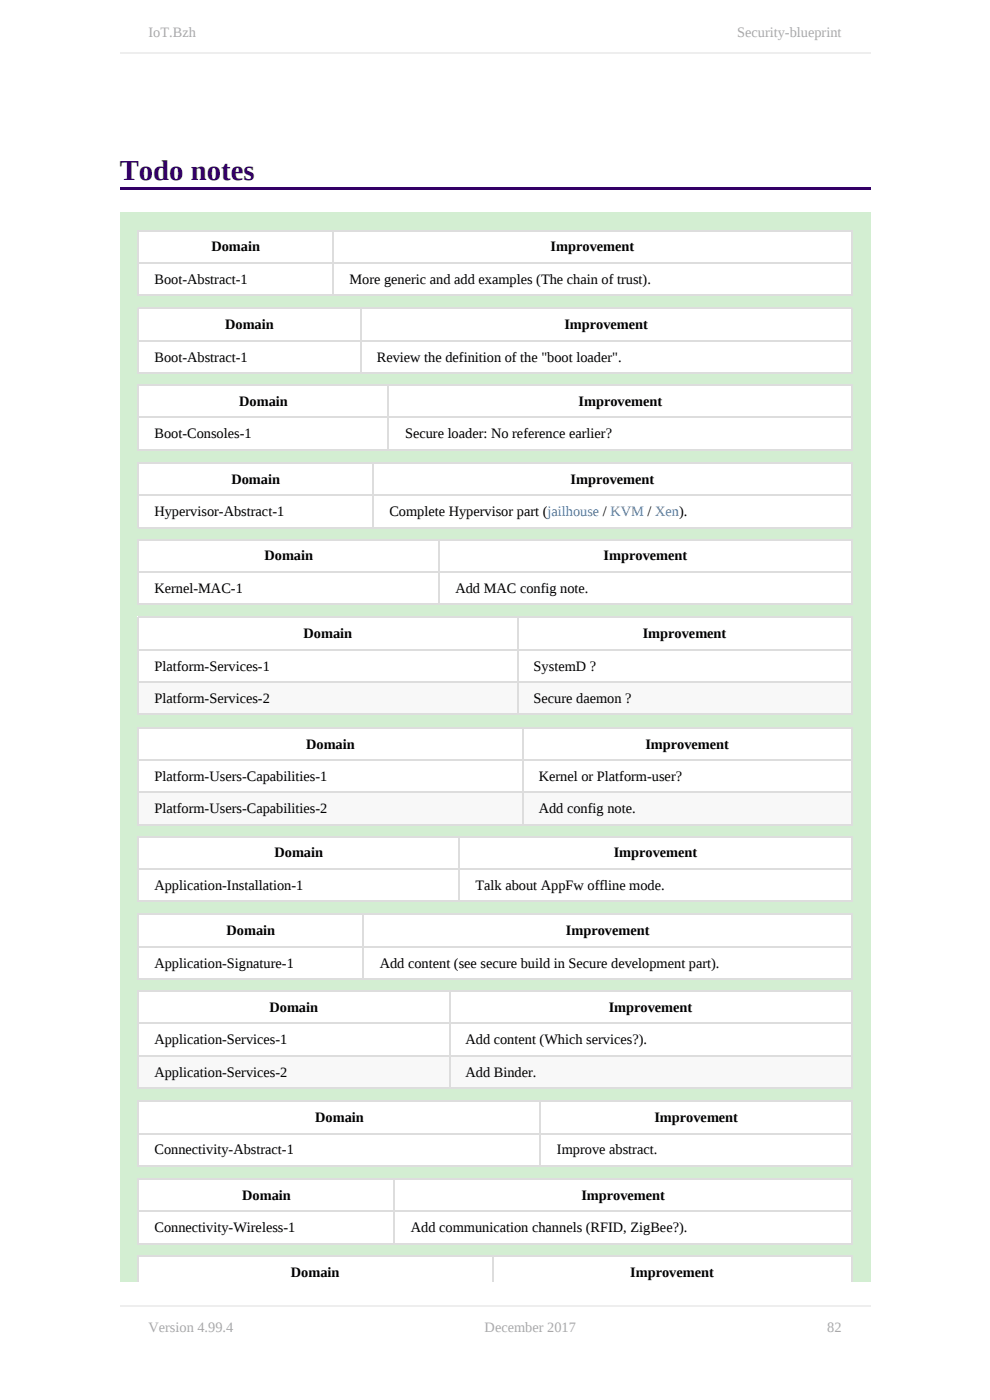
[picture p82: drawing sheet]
<svg xmlns="http://www.w3.org/2000/svg" width="210mm" height="297mm" viewBox="0 0 210 297" stroke-linecap="round" stroke-linejoin="round" font-family="sans-serif">
<defs><g id="words">
<text font-size="6.1" fill="#306" x="25.4" y="38.1">Todo notes</text>
<g font-size="3" fill="#aaa">
<text x="31.5" y="7.9">IoT.Bzh</text>
<text x="156.4" y="7.9">Security-blueprint</text>
<text x="31.5" y="282.5">Version 4.99.4</text>
<text x="102.8" y="282.5">December 2017</text>
<text x="175.5" y="282.5">82</text>
</g>
<g font-size="3">
<text x="44.9" y="53.4">Domain</text>
<text x="116.8" y="53.4">Improvement</text>
<text x="32.8" y="60.2">Boot-Abstract-1</text>
<text x="74.1" y="60.2">More generic and add examples (The chain of trust).</text>
<text x="47.8" y="69.9">Domain</text>
<text x="119.7" y="69.9">Improvement</text>
<text x="32.8" y="76.7">Boot-Abstract-1</text>
<text x="79.9" y="76.7">Review the definition of the &quot;boot loader&quot;.</text>
<text x="50.8" y="86.1">Domain</text>
<text x="122.7" y="86.1">Improvement</text>
<text x="32.8" y="93">Boot-Consoles-1</text>
<text x="85.9" y="93">Secure loader: No reference earlier?</text>
<text x="49.1" y="102.6">Domain</text>
<text x="121" y="102.6">Improvement</text>
<text x="32.8" y="109.5">Hypervisor-Abstract-1</text>
<text x="82.6" y="109.5">Complete Hypervisor part (jailhouse / KVM / Xen).</text>
<text x="56.1" y="118.9">Domain</text>
<text x="128.1" y="118.9">Improvement</text>
<text x="32.8" y="125.8">Kernel-MAC-1</text>
<text x="96.6" y="125.8">Add MAC config note.</text>
<text x="64.4" y="135.4">Domain</text>
<text x="136.3" y="135.4">Improvement</text>
<text x="32.8" y="142.3">Platform-Services-1</text>
<text x="113.2" y="142.3">SystemD ?</text>
<text x="32.8" y="149.1">Platform-Services-2</text>
<text x="113.2" y="149.1">Secure daemon ?</text>
<text x="64.9" y="158.8">Domain</text>
<text x="136.9" y="158.8">Improvement</text>
<text x="32.8" y="165.6">Platform-Users-Capabilities-1</text>
<text x="114.3" y="165.6">Kernel or Platform-user?</text>
<text x="32.8" y="172.5">Platform-Users-Capabilities-2</text>
<text x="114.3" y="172.5">Add config note.</text>
<text x="58.2" y="181.9">Domain</text>
<text x="130.2" y="181.9">Improvement</text>
<text x="32.8" y="188.8">Application-Installation-1</text>
<text x="100.9" y="188.8">Talk about AppFw offline mode.</text>
<text x="48.1" y="198.4">Domain</text>
<text x="120" y="198.4">Improvement</text>
<text x="32.8" y="205.3">Application-Signature-1</text>
<text x="80.6" y="205.3">Add content (see secure build in Secure development part).</text>
<text x="57.2" y="214.7">Domain</text>
<text x="129.1" y="214.7">Improvement</text>
<text x="32.8" y="221.5">Application-Services-1</text>
<text x="98.7" y="221.5">Add content (Which services?).</text>
<text x="32.8" y="228.4">Application-Services-2</text>
<text x="98.7" y="228.4">Add Binder.</text>
<text x="66.9" y="238.1">Domain</text>
<text x="138.8" y="238.1">Improvement</text>
<text x="32.8" y="244.9">Connectivity-Abstract-1</text>
<text x="118.1" y="244.9">Improve abstract.</text>
<text x="51.4" y="254.6">Domain</text>
<text x="123.3" y="254.6">Improvement</text>
<text x="32.8" y="261.4">Connectivity-Wireless-1</text>
<text x="87.2" y="261.4">Add communication channels (RFID, ZigBee?).</text>
<text x="61.7" y="270.8">Domain</text>
<text x="133.7" y="270.8">Improvement</text>
</g>
</g></defs>
<path d="M25.4 39.6h159.2v.5h-159.2z" fill="#306"/>
<path d="M25.4 45h159.2v226.9h-159.2z" fill="#d3eed2"/>
<g fill="#fff">
<path d="M29.2 48.8h41.4v6.8h-41.4z"/>
<path d="M70.6 48.8h109.9v6.8h-109.9z"/>
<path d="M29.2 55.6h41.4v6.9h-41.4z"/>
<path d="M70.6 55.6h109.9v6.9h-109.9z"/>
</g>
<path d="M29.2 55.8h151.6M29.2 48.9h151.6M29.3 48.8v14M70.7 48.8v14M180.7 48.8v14M29.2 62.6h151.6" fill="none" stroke="#ddd" stroke-width=".25"/>
<g fill="#fff">
<path d="M29.2 65.3h47.2v6.9h-47.2z"/>
<path d="M76.4 65.3h104.1v6.9h-104.1z"/>
<path d="M29.2 72.2h47.2v6.8h-47.2z"/>
<path d="M76.4 72.2h104.1v6.8h-104.1z"/>
</g>
<path d="M29.2 72.3h151.6M29.2 79.1h151.6M29.2 65.4h151.6M29.3 65.3v14M76.6 65.3v14M180.7 65.3v14" fill="none" stroke="#ddd" stroke-width=".25"/>
<g fill="#fff">
<path d="M29.2 81.6h53.1v6.8h-53.1z"/>
<path d="M82.3 81.6h98.2v6.8h-98.2z"/>
<path d="M29.2 88.4h53.1v6.9h-53.1z"/>
<path d="M82.3 88.4h98.2v6.9h-98.2z"/>
</g>
<path d="M29.2 88.5h151.6M29.2 95.4h151.6M29.2 81.7h151.6M29.3 81.6v13.9M82.4 81.6v13.9M180.7 81.6v13.9" fill="none" stroke="#ddd" stroke-width=".25"/>
<g fill="#fff">
<path d="M29.2 98.1h49.8v6.8h-49.8z"/>
<path d="M79 98.1h101.5v6.8h-101.5z"/>
<path d="M29.2 104.9h49.8v6.9h-49.8z"/>
<path d="M79 104.9h101.5v6.9h-101.5z"/>
</g>
<path d="M29.2 98.2h151.6M29.3 98.1v13.9M79.1 98.1v13.9M180.7 98.1v13.9M29.2 105.1h151.6M29.2 111.9h151.6" fill="none" stroke="#ddd" stroke-width=".25"/>
<g fill="#fff">
<path d="M29.2 114.3h63.7v6.9h-63.7z"/>
<path d="M92.9 114.3h87.6v6.9h-87.6z"/>
<path d="M29.2 121.2h63.7v6.8h-63.7z"/>
<path d="M92.9 121.2h87.6v6.8h-87.6z"/>
</g>
<path d="M29.2 114.5h151.6M29.3 114.3v14M93.1 114.3v14M180.7 114.3v14M29.2 121.3h151.6M29.2 128.2h151.6" fill="none" stroke="#ddd" stroke-width=".25"/>
<g fill="#fff">
<path d="M29.2 130.8h80.5v6.9h-80.5z"/>
<path d="M109.7 130.8h70.8v6.9h-70.8z"/>
<path d="M29.2 137.7h80.5v6.9h-80.5z"/>
<path d="M109.7 137.7h70.8v6.9h-70.8z"/>
</g>
<g fill="#f8f8f8">
<path d="M29.2 144.6h80.5v6.8h-80.5z"/>
<path d="M109.7 144.6h70.8v6.8h-70.8z"/>
</g>
<path d="M29.2 137.8h151.6M29.2 131h151.6M29.3 130.8v20.9M109.8 130.8v20.9M180.7 130.8v20.9M29.2 144.7h151.6M29.2 151.5h151.6" fill="none" stroke="#ddd" stroke-width=".25"/>
<g fill="#fff">
<path d="M29.2 154.2h81.5v6.9h-81.5z"/>
<path d="M110.7 154.2h69.8v6.9h-69.8z"/>
<path d="M29.2 161.1h81.5v6.8h-81.5z"/>
<path d="M110.7 161.1h69.8v6.8h-69.8z"/>
</g>
<g fill="#f8f8f8">
<path d="M29.2 167.9h81.5v6.9h-81.5z"/>
<path d="M110.7 167.9h69.8v6.9h-69.8z"/>
</g>
<path d="M29.2 154.3h151.6M29.3 154.2v20.8M110.8 154.2v20.8M180.7 154.2v20.8M29.2 168.1h151.6M29.2 174.9h151.6M29.2 161.2h151.6" fill="none" stroke="#ddd" stroke-width=".25"/>
<g fill="#fff">
<path d="M29.2 177.3h68.1v6.9h-68.1z"/>
<path d="M97.3 177.3h83.2v6.9h-83.2z"/>
<path d="M29.2 184.2h68.1v6.9h-68.1z"/>
<path d="M97.3 184.2h83.2v6.9h-83.2z"/>
</g>
<path d="M29.2 177.5h151.6M29.3 177.3v14M97.4 177.3v14M180.7 177.3v14M29.2 184.3h151.6M29.2 191.2h151.6" fill="none" stroke="#ddd" stroke-width=".25"/>
<g fill="#fff">
<path d="M29.2 193.9h47.7v6.8h-47.7z"/>
<path d="M76.9 193.9h103.6v6.8h-103.6z"/>
<path d="M29.2 200.7h47.7v6.9h-47.7z"/>
<path d="M76.9 200.7h103.6v6.9h-103.6z"/>
</g>
<path d="M29.2 194h151.6M29.3 193.9v13.9M77.1 193.9v13.9M180.7 193.9v13.9M29.2 200.8h151.6M29.2 207.7h151.6" fill="none" stroke="#ddd" stroke-width=".25"/>
<g fill="#fff">
<path d="M29.2 210.1h66v6.9h-66z"/>
<path d="M95.2 210.1h85.3v6.9h-85.3z"/>
<path d="M29.2 217h66v6.8h-66z"/>
<path d="M95.2 217h85.3v6.8h-85.3z"/>
</g>
<g fill="#f8f8f8">
<path d="M29.2 223.8h66v6.9h-66z"/>
<path d="M95.2 223.8h85.3v6.9h-85.3z"/>
</g>
<path d="M29.2 217.1h151.6M29.2 210.2h151.6M29.3 210.1v20.8M95.4 210.1v20.8M180.7 210.1v20.8M29.2 224h151.6M29.2 230.8h151.6" fill="none" stroke="#ddd" stroke-width=".25"/>
<g fill="#fff">
<path d="M29.2 233.5h85.3v6.8h-85.3z"/>
<path d="M114.5 233.5h66v6.8h-66z"/>
<path d="M29.2 240.3h85.3v6.9h-85.3z"/>
<path d="M114.5 240.3h66v6.9h-66z"/>
</g>
<path d="M29.2 233.6h151.6M29.3 233.5v14M114.6 233.5v14M180.7 233.5v14M29.2 240.5h151.6M29.2 247.3h151.6" fill="none" stroke="#ddd" stroke-width=".25"/>
<g fill="#fff">
<path d="M29.2 250h54.3v6.9h-54.3z"/>
<path d="M83.5 250h97v6.9h-97z"/>
<path d="M29.2 256.9h54.3v6.8h-54.3z"/>
<path d="M83.5 256.9h97v6.8h-97z"/>
</g>
<path d="M29.2 257h151.6M29.2 250.1h151.6M29.3 250v14M83.7 250v14M180.7 250v14M29.2 263.8h151.6" fill="none" stroke="#ddd" stroke-width=".25"/>
<g fill="#fff">
<path d="M29.2 266.3h75.2v5.6h-75.2z"/>
<path d="M104.4 266.3h76.1v5.6h-76.1z"/>
</g>
<path d="M29.2 266.4h151.6M29.3 266.3v5.6M104.5 266.3v5.6M180.7 266.3v5.6" fill="none" stroke="#ddd" stroke-width=".25"/>
<path d="M25.4 11.3h159.2M25.4 277.1h159.2" fill="none" stroke="#eee" stroke-width=".25"/>
<use href="#words"/>
</svg>
